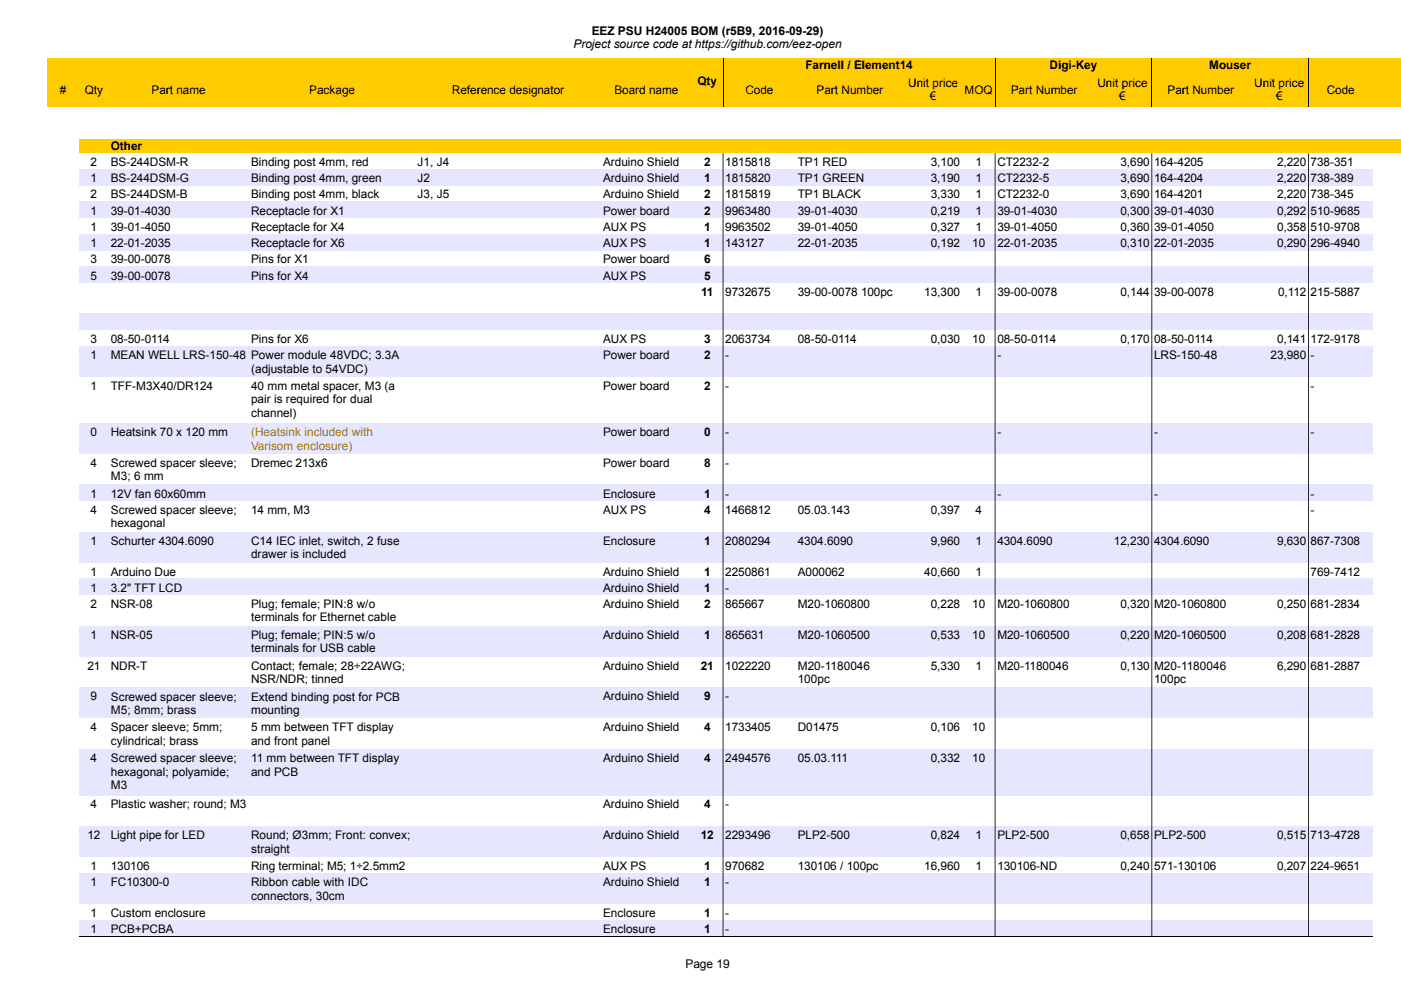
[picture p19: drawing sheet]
<svg xmlns="http://www.w3.org/2000/svg" width="297mm" height="210mm" viewBox="0 0 297 210" stroke-linecap="round" stroke-linejoin="round" font-family="sans-serif">
<defs><g id="words">
<g font-size="2.5">
<text x="121.6" y="10.2">Project source code at https://github.com/eez-open</text>
<text x="125.4" y="7.4">EEZ PSU H24005 BOM (r5B9, 2016-09-29)</text>
<text x="170.8" y="14.7">Farnell / Element14</text>
<text x="222.5" y="14.7">Digi-Key</text>
<text x="256.4" y="14.7">Mouser</text>
<text x="12.7" y="19.9">#</text>
<text x="18" y="19.9">Qty</text>
<text x="32.1" y="19.9">Part name</text>
<text x="65.6" y="19.9">Package</text>
<text x="95.8" y="19.9">Reference designator</text>
<text x="130.3" y="19.9">Board name</text>
<text x="147.9" y="18">Qty</text>
<text x="158" y="19.9">Code</text>
<text x="173.1" y="19.9">Part Number</text>
<text x="192.5" y="18.5">Unit price</text>
<text x="197.2" y="21.3">€</text>
<text x="204.5" y="19.9">MOQ</text>
<text x="214.3" y="19.9">Part Number</text>
<text x="232.7" y="18.5">Unit price</text>
<text x="237.3" y="21.3">€</text>
<text x="247.5" y="19.9">Part Number</text>
<text x="265.9" y="18.5">Unit price</text>
<text x="270.5" y="21.3">€</text>
<text x="281.3" y="19.9">Code</text>
<text x="19.2" y="35.2">2</text>
<text x="23.5" y="31.9">Other</text>
<text x="23.5" y="35.2">BS-244DSM-R</text>
<text x="53.2" y="35.2">Binding post 4mm, red</text>
<text x="88.5" y="35.2">J1, J4</text>
<text x="127.9" y="35.2">Arduino Shield</text>
<text x="149.3" y="35.2">2</text>
<text x="153.8" y="35.2">1815818</text>
<text x="169.2" y="35.2">TP1 RED</text>
<text x="197.3" y="35.2">3,100</text>
<text x="206.8" y="35.2">1</text>
<text x="211.5" y="35.2">CT2232-2</text>
<text x="237.6" y="35.2">3,690</text>
<text x="244.7" y="35.2">164-4205</text>
<text x="270.8" y="35.2">2,220</text>
<text x="277.9" y="35.2">738-351</text>
<text x="19.2" y="38.6">1</text>
<text x="23.5" y="38.6">BS-244DSM-G</text>
<text x="53.2" y="38.6">Binding post 4mm, green</text>
<text x="88.5" y="38.6">J2</text>
<text x="127.9" y="38.6">Arduino Shield</text>
<text x="149.3" y="38.6">1</text>
<text x="153.8" y="38.6">1815820</text>
<text x="169.2" y="38.6">TP1 GREEN</text>
<text x="197.3" y="38.6">3,190</text>
<text x="206.8" y="38.6">1</text>
<text x="211.5" y="38.6">CT2232-5</text>
<text x="237.6" y="38.6">3,690</text>
<text x="244.7" y="38.6">164-4204</text>
<text x="270.8" y="38.6">2,220</text>
<text x="277.9" y="38.6">738-389</text>
<text x="19.2" y="42.1">2</text>
<text x="19.2" y="45.5">1</text>
<text x="23.5" y="42.1">BS-244DSM-B</text>
<text x="23.5" y="45.5">39-01-4030</text>
<text x="53.2" y="42.1">Binding post 4mm, black</text>
<text x="53.2" y="45.5">Receptacle for X1</text>
<text x="88.5" y="42.1">J3, J5</text>
<text x="127.9" y="42.1">Arduino Shield</text>
<text x="127.9" y="45.5">Power board</text>
<text x="149.3" y="42.1">2</text>
<text x="149.3" y="45.5">2</text>
<text x="153.8" y="42.1">1815819</text>
<text x="153.8" y="45.5">9963480</text>
<text x="169.2" y="42.1">TP1 BLACK</text>
<text x="169.2" y="45.5">39-01-4030</text>
<text x="197.3" y="42.1">3,330</text>
<text x="197.3" y="45.5">0,219</text>
<text x="206.8" y="42.1">1</text>
<text x="206.8" y="45.5">1</text>
<text x="211.5" y="42.1">CT2232-0</text>
<text x="211.5" y="45.5">39-01-4030</text>
<text x="237.6" y="42.1">3,690</text>
<text x="237.6" y="45.5">0,300</text>
<text x="244.7" y="42.1">164-4201</text>
<text x="244.7" y="45.5">39-01-4030</text>
<text x="270.8" y="42.1">2,220</text>
<text x="270.8" y="45.5">0,292</text>
<text x="277.9" y="42.1">738-345</text>
<text x="277.9" y="45.5">510-9685</text>
<text x="19.2" y="49">1</text>
<text x="19.2" y="52.4">1</text>
<text x="23.5" y="49">39-01-4050</text>
<text x="23.5" y="52.4">22-01-2035</text>
<text x="53.2" y="49">Receptacle for X4</text>
<text x="53.2" y="52.4">Receptacle for X6</text>
<text x="127.9" y="49">AUX PS</text>
<text x="127.9" y="52.4">AUX PS</text>
<text x="149.3" y="49">1</text>
<text x="149.3" y="52.4">1</text>
<text x="153.8" y="49">9963502</text>
<text x="153.8" y="52.4">143127</text>
<text x="169.2" y="49">39-01-4050</text>
<text x="169.2" y="52.4">22-01-2035</text>
<text x="197.3" y="49">0,327</text>
<text x="197.3" y="52.4">0,192</text>
<text x="206.1" y="52.4">10</text>
<text x="206.8" y="49">1</text>
<text x="211.5" y="49">39-01-4050</text>
<text x="211.5" y="52.4">22-01-2035</text>
<text x="237.6" y="49">0,360</text>
<text x="237.6" y="52.4">0,310</text>
<text x="244.7" y="49">39-01-4050</text>
<text x="244.7" y="52.4">22-01-2035</text>
<text x="270.8" y="49">0,358</text>
<text x="270.8" y="52.4">0,290</text>
<text x="277.9" y="49">510-9708</text>
<text x="277.9" y="52.4">296-4940</text>
<text x="19.2" y="55.8">3</text>
<text x="19.2" y="59.3">5</text>
<text x="23.5" y="55.8">39-00-0078</text>
<text x="23.5" y="59.3">39-00-0078</text>
<text x="53.2" y="55.8">Pins for X1</text>
<text x="53.2" y="59.3">Pins for X4</text>
<text x="127.9" y="55.8">Power board</text>
<text x="127.9" y="59.3">AUX PS</text>
<text x="149.3" y="55.8">6</text>
<text x="149.3" y="59.3">5</text>
<text x="148.7" y="62.7">11</text>
<text x="153.8" y="62.7">9732675</text>
<text x="169.2" y="62.7">39-00-0078 100pc</text>
<text x="196" y="62.7">13,300</text>
<text x="206.8" y="62.7">1</text>
<text x="211.5" y="62.7">39-00-0078</text>
<text x="237.6" y="62.7">0,144</text>
<text x="244.7" y="62.7">39-00-0078</text>
<text x="271" y="62.7">0,112</text>
<text x="277.9" y="62.7">215-5887</text>
<text x="19.2" y="72.7">3</text>
<text x="19.2" y="76.1">1</text>
<text x="23.5" y="72.7">08-50-0114</text>
<text x="23.5" y="76.1">MEAN WELL LRS-150-48 Power module 48VDC; 3.3A</text>
<text x="53.2" y="72.7">Pins for X6</text>
<text x="127.9" y="72.7">AUX PS</text>
<text x="127.9" y="76.1">Power board</text>
<text x="149.3" y="72.7">3</text>
<text x="149.3" y="76.1">2</text>
<text x="153.8" y="72.7">2063734</text>
<text x="153.8" y="76.1">-</text>
<text x="169.2" y="72.7">08-50-0114</text>
<text x="197.3" y="72.7">0,030</text>
<text x="206.1" y="72.7">10</text>
<text x="211.5" y="72.7">08-50-0114</text>
<text x="211.5" y="76.1">-</text>
<text x="237.6" y="72.7">0,170</text>
<text x="244.7" y="72.7">08-50-0114</text>
<text x="244.7" y="76.1">LRS-150-48</text>
<text x="269.4" y="76.1">23,980</text>
<text x="270.8" y="72.7">0,141</text>
<text x="277.9" y="72.7">172-9178</text>
<text x="277.9" y="76.1">-</text>
<text x="19.2" y="82.7">1</text>
<text x="23.5" y="82.7">TFF-M3X40/DR124</text>
<text x="53.2" y="79">(adjustable to 54VDC)</text>
<text x="53.2" y="82.7">40 mm metal spacer, M3 (a</text>
<text x="127.9" y="82.7">Power board</text>
<text x="149.3" y="82.7">2</text>
<text x="153.8" y="82.7">-</text>
<text x="277.9" y="82.7">-</text>
<text x="53.2" y="85.5">pair is required for dual</text>
<text x="53.2" y="88.3">channel)</text>
<text x="19.2" y="92.5">0</text>
<text x="23.5" y="92.5">Heatsink 70 x 120 mm</text>
<text x="127.9" y="92.5">Power board</text>
<text x="149.3" y="92.5">0</text>
<text x="153.8" y="92.5">-</text>
<text x="211.5" y="92.5">-</text>
<text x="244.7" y="92.5">-</text>
<text x="277.9" y="92.5">-</text>
<text x="19.2" y="99">4</text>
<text x="23.5" y="99">Screwed spacer sleeve;</text>
<text x="23.5" y="101.8">M3; 6 mm</text>
<text x="53.2" y="99">Dremec 213x6</text>
<text x="127.9" y="99">Power board</text>
<text x="149.3" y="99">8</text>
<text x="153.8" y="99">-</text>
<text x="19.2" y="105.5">1</text>
<text x="23.5" y="105.5">12V fan 60x60mm</text>
<text x="127.9" y="105.5">Enclosure</text>
<text x="149.3" y="105.5">1</text>
<text x="153.8" y="105.5">-</text>
<text x="211.5" y="105.5">-</text>
<text x="244.7" y="105.5">-</text>
<text x="277.9" y="105.5">-</text>
<text x="19.2" y="109">4</text>
<text x="23.5" y="109">Screwed spacer sleeve;</text>
<text x="23.5" y="111.8">hexagonal</text>
<text x="53.2" y="109">14 mm, M3</text>
<text x="127.9" y="109">AUX PS</text>
<text x="149.3" y="109">4</text>
<text x="153.8" y="109">1466812</text>
<text x="169.2" y="109">05.03.143</text>
<text x="197.3" y="109">0,397</text>
<text x="206.8" y="109">4</text>
<text x="277.9" y="109">-</text>
<text x="19.2" y="115.5">1</text>
<text x="23.5" y="115.5">Schurter 4304.6090</text>
<text x="53.2" y="115.5">C14 IEC inlet, switch, 2 fuse</text>
<text x="53.2" y="118.4">drawer is included</text>
<text x="127.9" y="115.5">Enclosure</text>
<text x="149.3" y="115.5">1</text>
<text x="153.8" y="115.5">2080294</text>
<text x="169.2" y="115.5">4304.6090</text>
<text x="197.3" y="115.5">9,960</text>
<text x="206.8" y="115.5">1</text>
<text x="211.5" y="115.5">4304.6090</text>
<text x="236.2" y="115.5">12,230</text>
<text x="244.7" y="115.5">4304.6090</text>
<text x="270.8" y="115.5">9,630</text>
<text x="277.9" y="115.5">867-7308</text>
<text x="19.2" y="122">1</text>
<text x="19.2" y="125.4">1</text>
<text x="23.5" y="122">Arduino Due</text>
<text x="23.5" y="125.4">3.2&quot; TFT LCD</text>
<text x="127.9" y="122">Arduino Shield</text>
<text x="127.9" y="125.4">Arduino Shield</text>
<text x="149.3" y="122">1</text>
<text x="149.3" y="125.4">1</text>
<text x="153.8" y="122">2250861</text>
<text x="153.8" y="125.4">-</text>
<text x="169.2" y="122">A000062</text>
<text x="196" y="122">40,660</text>
<text x="206.8" y="122">1</text>
<text x="277.9" y="122">769-7412</text>
<text x="19.2" y="128.9">2</text>
<text x="23.5" y="128.9">NSR-08</text>
<text x="53.2" y="128.9">Plug; female; PIN:8 w/o</text>
<text x="53.2" y="131.8">terminals for Ethernet cable</text>
<text x="127.9" y="128.9">Arduino Shield</text>
<text x="149.3" y="128.9">2</text>
<text x="153.8" y="128.9">865667</text>
<text x="169.2" y="128.9">M20-1060800</text>
<text x="197.3" y="128.9">0,228</text>
<text x="206.1" y="128.9">10</text>
<text x="211.5" y="128.9">M20-1060800</text>
<text x="237.6" y="128.9">0,320</text>
<text x="244.7" y="128.9">M20-1060800</text>
<text x="270.8" y="128.9">0,250</text>
<text x="277.9" y="128.9">681-2834</text>
<text x="19.2" y="135.4">1</text>
<text x="23.5" y="135.4">NSR-05</text>
<text x="53.2" y="135.5">Plug; female; PIN:5 w/o</text>
<text x="127.9" y="135.4">Arduino Shield</text>
<text x="149.3" y="135.4">1</text>
<text x="153.8" y="135.4">865631</text>
<text x="169.2" y="135.4">M20-1060500</text>
<text x="197.3" y="135.4">0,533</text>
<text x="206.1" y="135.4">10</text>
<text x="211.5" y="135.4">M20-1060500</text>
<text x="237.6" y="135.4">0,220</text>
<text x="244.7" y="135.4">M20-1060500</text>
<text x="270.8" y="135.4">0,208</text>
<text x="277.9" y="135.4">681-2828</text>
<text x="18.5" y="142">21</text>
<text x="23.5" y="142">NDR-T</text>
<text x="53.2" y="138.3">terminals for USB cable</text>
<text x="53.2" y="142">Contact; female; 28÷22AWG;</text>
<text x="127.9" y="142">Arduino Shield</text>
<text x="148.6" y="142">21</text>
<text x="153.8" y="142">1022220</text>
<text x="169.2" y="142">M20-1180046</text>
<text x="197.3" y="142">5,330</text>
<text x="206.8" y="142">1</text>
<text x="211.5" y="142">M20-1180046</text>
<text x="237.6" y="142">0,130</text>
<text x="244.7" y="142">M20-1180046</text>
<text x="270.8" y="142">6,290</text>
<text x="277.9" y="142">681-2887</text>
<text x="19.2" y="148.5">9</text>
<text x="23.5" y="148.6">Screwed spacer sleeve;</text>
<text x="53.2" y="144.8">NSR/NDR; tinned</text>
<text x="53.2" y="148.6">Extend binding post for PCB</text>
<text x="127.9" y="148.5">Arduino Shield</text>
<text x="149.3" y="148.5">9</text>
<text x="153.8" y="148.5">-</text>
<text x="169.2" y="144.8">100pc</text>
<text x="244.7" y="144.8">100pc</text>
<text x="19.2" y="155">4</text>
<text x="23.5" y="151.3">M5; 8mm; brass</text>
<text x="23.5" y="155.1">Spacer sleeve; 5mm;</text>
<text x="53.2" y="151.3">mounting</text>
<text x="53.2" y="155.1">5 mm between TFT display</text>
<text x="127.9" y="155">Arduino Shield</text>
<text x="149.3" y="155">4</text>
<text x="153.8" y="155">1733405</text>
<text x="169.2" y="155">D01475</text>
<text x="197.3" y="155">0,106</text>
<text x="206.1" y="155">10</text>
<text x="19.2" y="161.6">4</text>
<text x="23.5" y="157.9">cylindrical; brass</text>
<text x="23.5" y="161.6">Screwed spacer sleeve;</text>
<text x="53.2" y="157.9">and front panel</text>
<text x="53.2" y="161.6">11 mm between TFT display</text>
<text x="127.9" y="161.6">Arduino Shield</text>
<text x="149.3" y="161.6">4</text>
<text x="153.8" y="161.6">2494576</text>
<text x="169.2" y="161.6">05.03.111</text>
<text x="197.3" y="161.6">0,332</text>
<text x="206.1" y="161.6">10</text>
<text x="23.5" y="164.4">hexagonal; polyamide;</text>
<text x="23.5" y="167.3">M3</text>
<text x="53.2" y="164.4">and PCB</text>
<text x="19.2" y="171.4">4</text>
<text x="23.5" y="171.4">Plastic washer; round; M3</text>
<text x="127.9" y="171.4">Arduino Shield</text>
<text x="149.3" y="171.4">4</text>
<text x="153.8" y="171.4">-</text>
<text x="18.5" y="177.9">12</text>
<text x="23.5" y="177.9">Light pipe for LED</text>
<text x="53.2" y="177.9">Round; Ø3mm; Front: convex;</text>
<text x="127.9" y="177.9">Arduino Shield</text>
<text x="148.6" y="177.9">12</text>
<text x="153.8" y="177.9">2293496</text>
<text x="169.2" y="177.9">PLP2-500</text>
<text x="197.3" y="177.9">0,824</text>
<text x="206.8" y="177.9">1</text>
<text x="211.5" y="177.9">PLP2-500</text>
<text x="237.6" y="177.9">0,658</text>
<text x="244.7" y="177.9">PLP2-500</text>
<text x="270.8" y="177.9">0,515</text>
<text x="277.9" y="177.9">713-4728</text>
<text x="19.2" y="184.4">1</text>
<text x="23.5" y="184.4">130106</text>
<text x="53.2" y="184.4">Ring terminal; M5; 1÷2.5mm2</text>
<text x="53.2" y="180.8">straight</text>
<text x="127.9" y="184.4">AUX PS</text>
<text x="149.3" y="184.4">1</text>
<text x="153.8" y="184.4">970682</text>
<text x="169.2" y="184.4">130106 / 100pc</text>
<text x="196" y="184.4">16,960</text>
<text x="206.8" y="184.4">1</text>
<text x="211.5" y="184.4">130106-ND</text>
<text x="237.6" y="184.4">0,240</text>
<text x="244.7" y="184.4">571-130106</text>
<text x="270.8" y="184.4">0,207</text>
<text x="277.9" y="184.4">224-9651</text>
<text x="19.2" y="187.9">1</text>
<text x="23.5" y="187.9">FC10300-0</text>
<text x="53.2" y="187.9">Ribbon cable with IDC</text>
<text x="53.2" y="190.7">connectors, 30cm</text>
<text x="127.9" y="187.9">Arduino Shield</text>
<text x="149.3" y="187.9">1</text>
<text x="153.8" y="187.9">-</text>
<text x="19.2" y="194.4">1</text>
<text x="19.2" y="197.8">1</text>
<text x="23.5" y="194.4">Custom enclosure</text>
<text x="23.5" y="197.8">PCB+PCBA</text>
<text x="127.9" y="194.4">Enclosure</text>
<text x="127.9" y="197.8">Enclosure</text>
<text x="149.3" y="194.4">1</text>
<text x="149.3" y="197.8">1</text>
<text x="153.8" y="194.4">-</text>
<text x="153.8" y="197.8">-</text>
<text x="145.3" y="205.3">Page 19</text>
</g>
<g font-size="2.5" fill="#f33">
<text x="53.2" y="92.5">(Heatsink included with</text>
<text x="53.2" y="95.3">Varisom enclosure)</text>
</g>
</g></defs>
<path d="M9.9 12.4h287.2v10.3h-287.2z" fill-rule="evenodd" fill="#fc0"/>
<path d="M153.3 12.4v10.3M211 12.4v10.3M244.2 12.4v10.3M277.4 12.4v10.3" fill="none" stroke="#000" stroke-width=".21"/>
<path d="M16.7 29.5h280.4v3h-280.4z" fill-rule="evenodd" fill="#fc0"/>
<g fill="#e6e6ff">
<path d="M16.7 35.9h274.3v3.4h-274.3z" fill-rule="evenodd"/>
<path d="M16.7 42.8h274.3v3.4h-274.3z" fill-rule="evenodd"/>
<path d="M16.7 49.6h274.3v3.5h-274.3z" fill-rule="evenodd"/>
<path d="M16.7 56.5h274.3v3.5h-274.3z" fill-rule="evenodd"/>
<path d="M16.7 66.5h274.3v3.5h-274.3z" fill-rule="evenodd"/>
<path d="M16.7 73.4h274.3v6.5h-274.3z" fill-rule="evenodd"/>
<path d="M16.7 89.7h274.3v6.5h-274.3z" fill-rule="evenodd"/>
<path d="M16.7 102.8h274.3v3.4h-274.3z" fill-rule="evenodd"/>
<path d="M16.7 112.7h274.3v6.6h-274.3z" fill-rule="evenodd"/>
<path d="M16.7 122.7h274.3v3.5h-274.3z" fill-rule="evenodd"/>
<path d="M16.7 132.7h274.3v6.5h-274.3z" fill-rule="evenodd"/>
<path d="M16.7 145.8h274.3v6.5h-274.3z" fill-rule="evenodd"/>
<path d="M16.7 158.8h274.3v9.8h-274.3z" fill-rule="evenodd"/>
<path d="M16.7 175.2h274.3v6.5h-274.3z" fill-rule="evenodd"/>
<path d="M16.7 185.1h274.3v6.6h-274.3z" fill-rule="evenodd"/>
<path d="M16.7 195.1h274.3v3.4h-274.3z" fill-rule="evenodd"/>
</g>
<path d="M16.8 198.6h274.3" fill="none" stroke="#000" stroke-width=".21"/>
<g fill="#000">
<path d="M153.2 32.5h.2l-.1 166.1z" fill-rule="evenodd"/>
<path d="M210.9 32.5h.2l-.1 166.1z" fill-rule="evenodd"/>
<path d="M244.1 32.5h.2l-.1 166.1z" fill-rule="evenodd"/>
<path d="M277.4 32.5h.1l-.1 166.1z" fill-rule="evenodd"/>
</g>
<use href="#words"/>
</svg>
